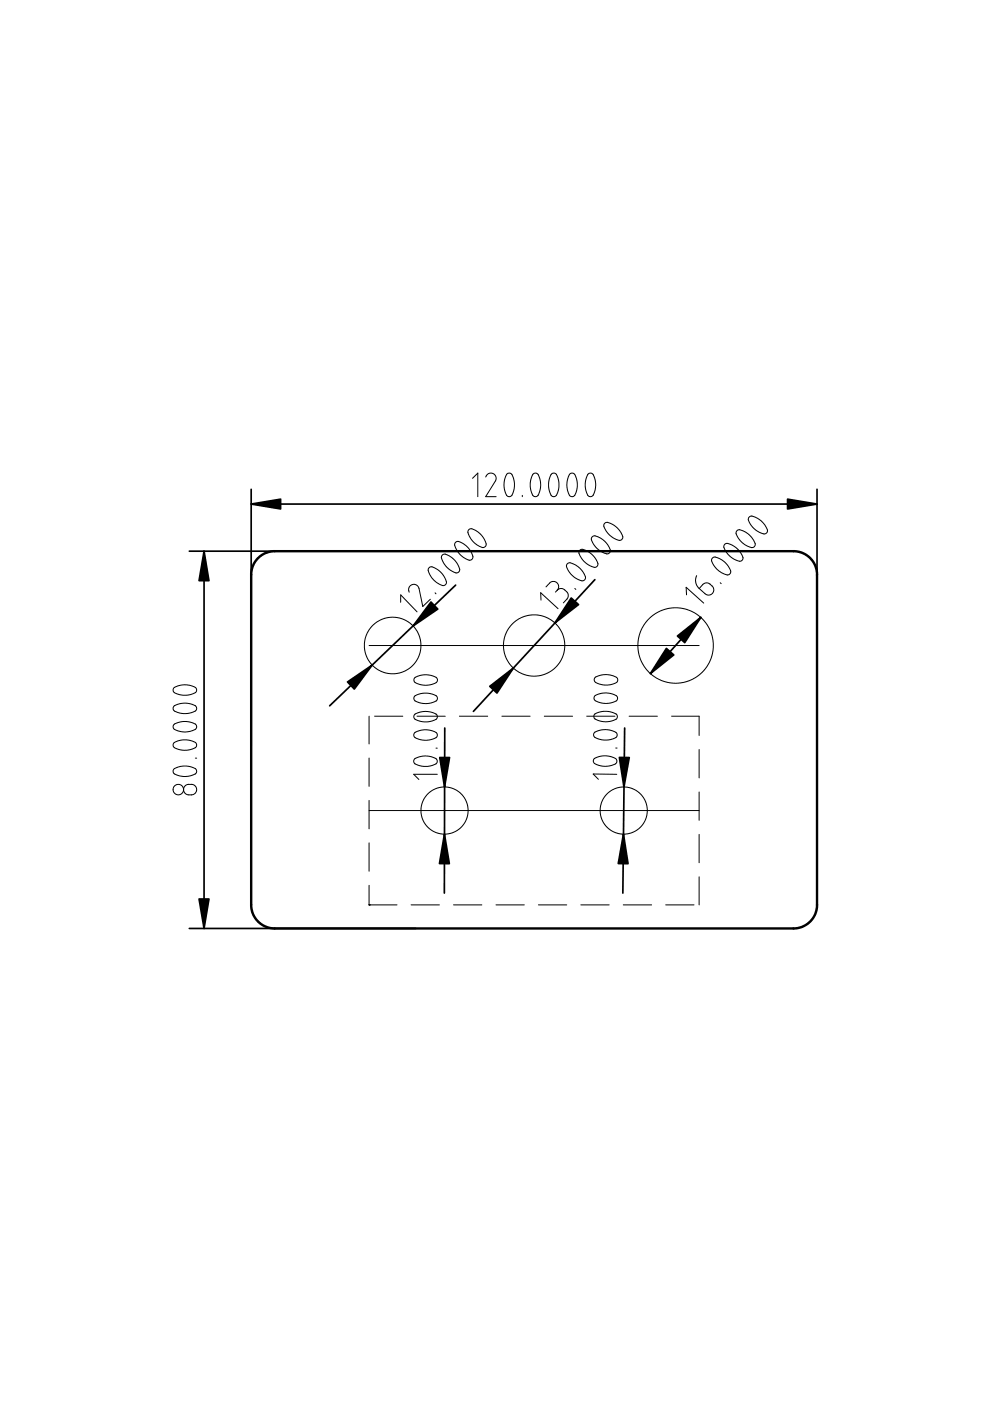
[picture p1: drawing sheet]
<svg xmlns="http://www.w3.org/2000/svg" width="210mm" height="297mm" viewBox="0 0 210 297" stroke-linecap="round" stroke-linejoin="round" font-family="sans-serif">
<path d="M40.1 116.9h44.7M43.3 116.9v79.9M53.3 106.9h119.9M53.3 103.7v54.5M173.2 103.7v56.7M96.6 124.1l-26.7 25.5M126.1 122.9l-25.7 27.9M148.6 130.9l-10.7 11.9M94.3 154.3l-.1 35.1M132.4 154.3l-.3 35.1M40.1 196.8h48.1" fill="none" stroke="#000" stroke-width=".36"/>
<g fill="#000" stroke="#000" stroke-width=".36">
<path d="M43.3 116.9l1 6.2h-2.1zM53.3 106.9l6.2-1.1v2.1zM167 105.8l6.2 1.1-6.2 1zM91.4 127.6l1.4 1.5-5.2 3.6zM121.1 126.8l1.6 1.4-5.1 3.9zM143.6 134.9l5-4-3.4 5.3zM73.7 144.6l5.2-3.6-3.8 5.1zM103.8 145.5l5-3.9-3.4 5.3zM141.3 137.5l1.6 1.4-5 3.9zM94.2 176.8l1.1 6.3h-2.1zM93.2 160.6h2.1l-1 6.3zM132.2 176.8l1 6.3h-2.1z"/>
<path d="M131.3 160.6h2.1l-1.1 6.3zM42.2 190.6h2.1l-1 6.2z"/>
</g>
<g fill="none" stroke="#000" stroke-width=".21">
<path d="M93.8 117.7l.4-.2 .5 .1 1 .5 .8 .8 1 1.7-.2 .7-.5 .2-.5-.2-.9-.5-.7-.6-1-1.5-.1-.6zM96.5 115.1l.7-.3 1.7 1 .7 .7 .5 1 .2 .5-.2 .5-.6 .3-1.7-1-1.1-1.5-.3-.7zM99.4 112.2l.6-.1 .5 .2 1.5 1.1 1 1.7 .1 .4-.2 .4-.5 .2-.7-.2-1.5-1.2-1-1.8zM100.2 101.4l1.1-1.1v5M103 101.1l.4-.6 .8-.2 .8 .4 .2 .7-.1 .5-2.1 3.4h2.2M107.4 100.6l.4-.3 .6 .2 .4 .8 .3 .9v1l-.2 1-.4 .8-.5 .3-.6-.3-.5-1.4 .1-1.8zM110.7 105v.3M113 100.5l.4-.2 .6 .2 .4 .8 .2 1v1l-.2 1.1-.3 .6-.5 .3-.6-.3-.6-1.6 .1-1.5zM116.9 100.6l.4-.3 .6 .2 .6 1.7v1l-.2 1.1-.4 .8-.4 .2-.7-.3-.5-1.6 .1-1.5zM120.3 119.5l.4-.2 .6 .1 1.6 1.1 1.1 1.6 .1 .5-.1 .3-.4 .2-.6-.1-1.7-1-1.1-1.5-.1-.6zM120.7 100.6l.5-.3 .6 .2 .6 1.7v1l-.2 1-.3 .8-.5 .3-.7-.3-.5-1.6 .1-1.5zM123 116.6l.5-.1 .5 .1 1.5 .9 .6 .7 .5 .9 .2 .6-.2 .4-.4 .2-.4-.1-1.8-1-.7-.8-.5-.9-.1-.5z"/>
<path d="M124.7 100.5l.4-.2 .6 .2 .4 .8 .2 1v1l-.3 1.1-.2 .6-.5 .3-.7-.3-.5-1.7 .1-1.4zM125.6 113.8l.4-.2 .7 .2 1.5 .9 1 1.4 .2 .5-.1 .6-.4 .2h-.5l-1.1-.5-.7-.6-1.1-1.5-.1-.6zM128.1 111l.3-.2h.5l.9 .3 .9 .7 .7 .7 .5 .9 .2 .5-.2 .5-.4 .2-.7-.2-1.5-.9-1.1-1.5-.2-.4zM151 118.3l.5-.2 .5 .1 1.6 .9 1.2 1.6 .1 .4-.1 .5-.4 .3h-.4l-1-.5-.8-.6-.8-.8-.4-.8-.1-.5zM153.6 115.5l.4-.3h.3l1 .4 .9 .6 1.1 1.5 .2 .6-.1 .5-.4 .2-.7-.1-1.6-1-1.1-1.5-.1-.4zM156.2 112.6l.3-.3 .5 .1 1 .4 .9 .6 1.1 1.6 .1 .5-.1 .4-.4 .2-.5-.1-.8-.3-1-.7-1.1-1.6-.1-.5zM158.9 109.6l.4-.2 .5 .1 1.5 .9 1.2 1.6 .2 .4-.1 .5-.4 .3-.5-.1-1.6-.8-1.3-1.6-.2-.6zM78.3 136.9h69.9M84.9 127.7l.1-1.6 3.4 3.6M86.8 125.6l-.1-.9 .3-.6 .9-.2 .7 .4 .2 .4 .8 3.9 1.6-1.6M90.9 120.4l.5-.2h.4l1.6 1.1 1.1 1.6 .2 .5-.2 .5-.4 .2h-.4l-1.7-1.1-1-1.3-.2-.7zM92.2 125.7l.2 .2"/>
<path d="M114.7 127.2l-.1-1.5 3.7 3.4M115.8 124.4l1-1 .8-.1 .5 .3 .3 .5v.4l-.2 .6M118.2 125.1l.5-.3h.6l.4 .2 .7 .8v1l-1 1M118.2 125.1l-.4 .4M121.9 124.8l.2 .2M145.6 126.1l-.1-1.6 3.7 3.4M147.7 122l-.2 .7v.8l.2 .6 .6 .7M149 123.9l.8-.3 .7 .2 .8 .9v.6l-.2 .5-.8 .4-.8-.3-1.2-1.1zM152.7 123.5l.2 .2M36.9 157.5l1.3-.5 1.6-.1 1.6 .5 .3 .7-.2 .4-.7 .3-1 .2-1 .1-1.8-.6-.3-.4zM36.9 153.6l1.3-.5 1.5-.1 1.7 .5 .3 .7-.3 .4-.9 .4-1.8 .2-1.7-.6-.3-.4zM36.9 149.7l1.3-.5 1.5-.1 1.7 .5 .3 .7-.3 .4-.8 .4-1.9 .2-.9-.2-.9-.4-.2-.4z"/>
<path d="M36.9 145.8l1.3-.5 1.4-.1 1.9 .6 .2 .6-.2 .4-.7 .3-1 .3h-1l-1.8-.5-.3-.5zM78.3 151.8v5.9M79.4 151.8h6M87.8 147.7l1.3-.6 1.5-.1 1.9 .5 .3 .6-.2 .4-.8 .4-1.1 .3h-.9l-1.8-.6-.2-.4zM87.9 151.5l1.2-.5 1.6-.1 1.8 .5 .2 .7-.3 .4-.8 .4-1.9 .1-1.8-.6-.2-.3zM87.9 155.4l1.4-.6 1.4-.1 1.8 .6 .2 .6-.2 .5-.7 .3-1.1 .2h-1l-1.8-.5-.2-.4zM87.9 143.7l1.2-.5 1.7-.1 1.7 .5 .3 .7-.3 .4-.8 .4-1.9 .2-1.8-.6-.2-.4zM88.4 151.8h6M92.4 158.6h.3M97.4 151.8h6M106.4 151.8h6M115.4 151.8h6"/>
<path d="M124.4 151.8h6M126 155.3l1.4-.5 1.5-.1 1.7 .6 .3 .6-.3 .5-.8 .3-1 .2h-1.2l-1.6-.6-.1-.4zM126.1 147.6l1.4-.6 1.4-.1 1.8 .6 .2 .6-.2 .5-.8 .3-2 .2-1.7-.5-.3-.5zM126.1 151.4l1.4-.5 1.4-.1 1.7 .6 .3 .3v.3l-.3 .5-.9 .4-1.1 .1h-1l-1.5-.6-.2-.6zM126.2 143.6l1.4-.5h1.5l1.6 .5 .3 .7-.3 .4-.8 .4-2 .1-.8-.2-.9-.4-.2-.6zM130.6 158.6h.2M133.4 151.8h6M142.4 151.8h5.8v4.1M148.2 158.9v6M36.9 163l1.3-.5h1.7l1.5 .5 .3 .6-.3 .5-.8 .3-1.9 .2-1.8-.6-.2-.6zM39.2 166.6l.7-.3 1.3 .2 .5 .7-.2 .9-.4 .3-.5 .1h-.8l-.4-.2-.5-.7 .1-.5zM41.4 160.7h.3"/>
<path d="M78.3 171.9h69.9M78.3 160.7v6M78.3 169.7v6M78.3 178.7v6M87.9 160.9l1.4-.5 1.5-.1 1.7 .5 .2 .7-.2 .4-.7 .3-1.1 .3h-.9l-1-.2-.9-.4-.2-.4zM92.7 164.2h-5l1.1 1.1M126 160.8l1.4-.5h1.6l1.5 .5 .2 .3 .1 .4-.3 .4-.9 .4-1.9 .1-1.7-.5-.2-.5zM130.8 164.2l-5-.1 1.1 1.1M148.2 167.9v6M148.2 176.9v6M78.3 191.9h.1M78.3 187.7v4.2h5.9"/>
<path d="M87.2 191.9h6M96.2 191.9h6M105.2 191.9h6M114.2 191.9h6M123.1 191.9h6.1M132.1 191.9h6.1M141.1 191.9h6.1M148.2 185.9v6"/>
<circle cx="83.3" cy="136.9" r="6"/>
<circle cx="113.2" cy="136.9" r="6.5"/>
<circle cx="143.2" cy="136.9" r="8"/>
<circle cx="37.8" cy="167.4" r="1.11"/>
<circle cx="94.2" cy="171.9" r="5"/>
<circle cx="132.2" cy="171.9" r="5"/>
</g>
<path d="M54.6 118.4l1.5-1.1 1.9-.4h110.5l1.3 .2 1.1 .5 1 .9 .6 .8 .5 1.1 .2 1v70.9l-.2 1.1-.6 1.3-.8 .9-1 .7-.8 .3-1.3 .2h-110.6l-1-.1-1.3-.6-1-.8-.6-.9-.5-1-.2-1.2v-70.7l.4-1.7z" fill="none" stroke="#000" stroke-width=".51"/>
</svg>
